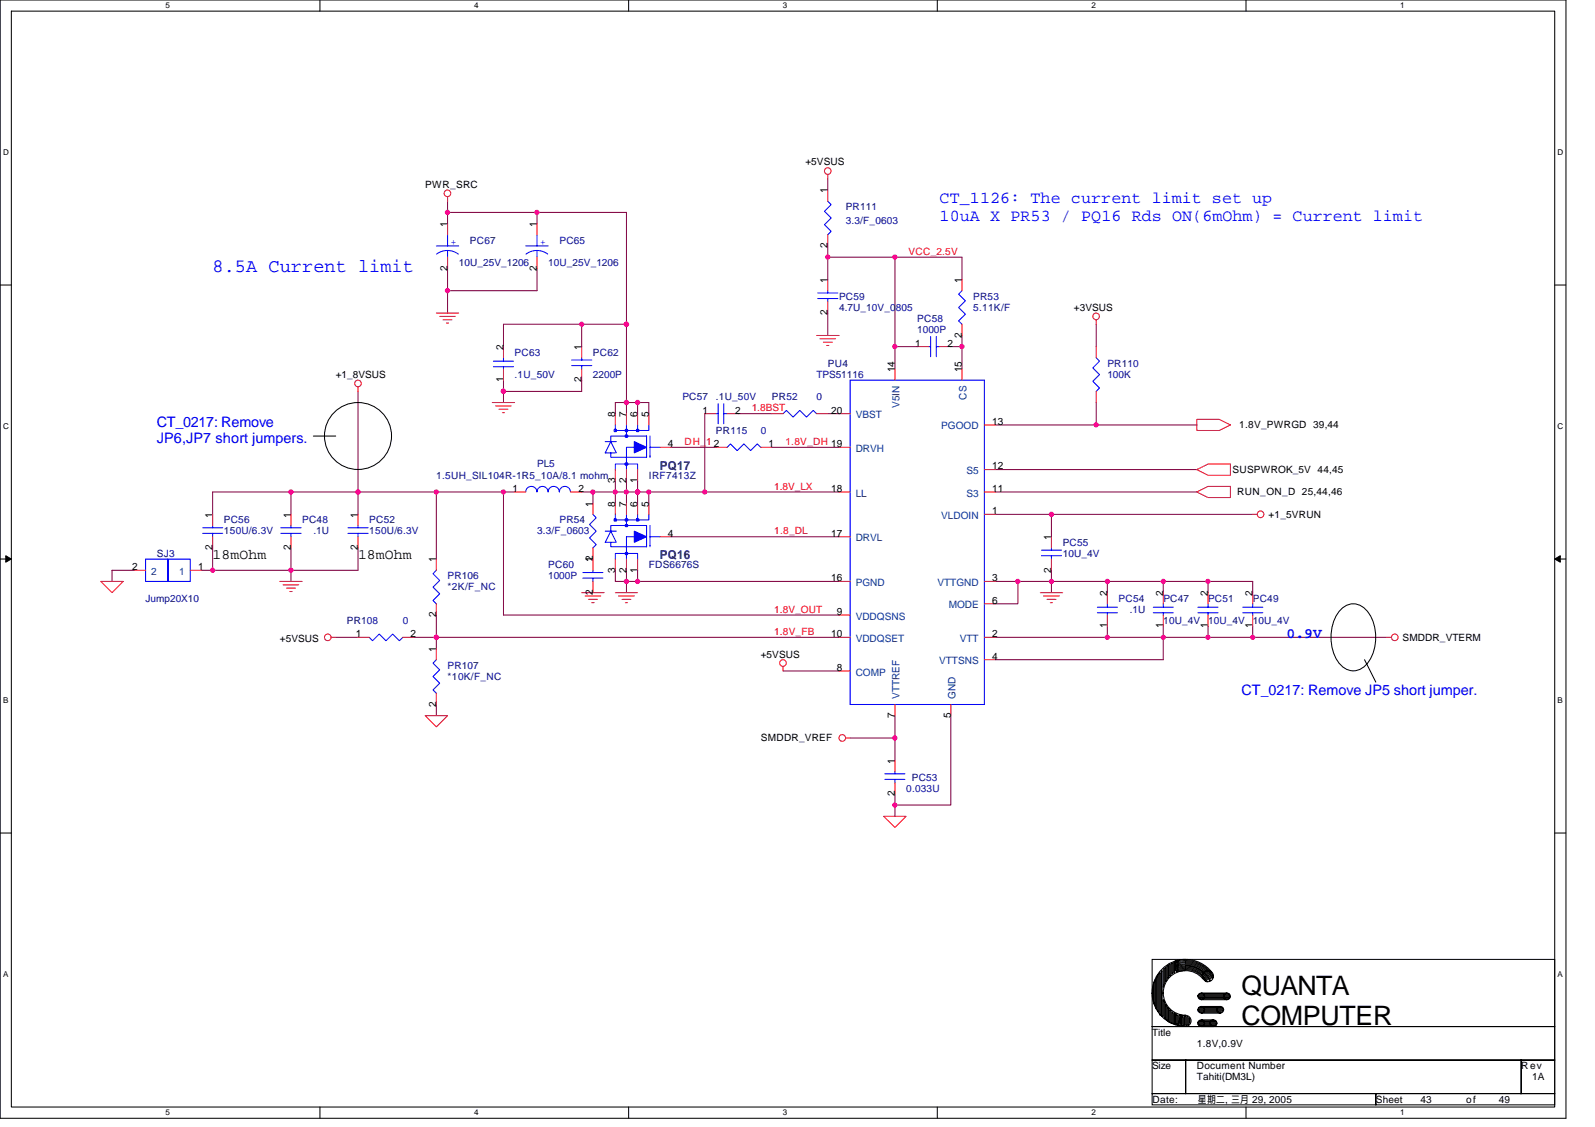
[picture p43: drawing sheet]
<svg xmlns="http://www.w3.org/2000/svg" width="297mm" height="210mm" viewBox="0 0 297 210" stroke-linecap="round" stroke-linejoin="round" font-family="sans-serif">
<defs><g id="words">
<g font-size="5">
<text x="231.2" y="185.3">QUANTA</text>
<text x="231.2" y="191">COMPUTER</text>
</g>
<text font-size="3.5" fill="#00f" x="39.6" y="50.7">8.5A Current limit</text>
<g font-size="3.1" fill="#00f">
<text x="175" y="37.8">CT_1126: The current limit set up</text>
<text x="175" y="41.1">10uA X PR53 / PQ16 Rds ON(6mOhm) = Current limit</text>
</g>
<g font-size="2.7" fill="#00f">
<text x="29.2" y="79.4">CT_0217: Remove</text>
<text x="29.2" y="82.5">JP6,JP7 short jumpers.</text>
<text x="239.6" y="118.9">0.9V</text>
<text x="231.2" y="129.4">CT_0217: Remove JP5 short jumper.</text>
</g>
<g font-size="2.7">
<text x="39.6" y="104.2">18mOhm</text>
<text x="66.7" y="104.2">18mOhm</text>
</g>
<g font-size="2.3" fill="#000080">
<text x="122.9" y="87.5">PQ17</text>
<text x="122.9" y="104.2">PQ16</text>
</g>
<g font-size="1.9">
<text x="79.2" y="35">PWR_SRC</text>
<text x="150" y="30.8">+5VSUS</text>
<text x="154.1" y="36" transform="rotate(-90 154.1 36)">1</text>
<text x="83.3" y="42.3" transform="rotate(-90 83.3 42.3)">1</text>
<text x="100" y="42.3" transform="rotate(-90 100 42.3)">1</text>
<text x="154.1" y="46.2" transform="rotate(-90 154.1 46.2)">2</text>
<text x="83.3" y="50.4" transform="rotate(-90 83.3 50.4)">2</text>
<text x="100" y="50.4" transform="rotate(-90 100 50.4)">2</text>
<text x="154.1" y="52.7" transform="rotate(-90 154.1 52.7)">1</text>
<text x="179.1" y="52.7" transform="rotate(-90 179.1 52.7)">1</text>
<text x="154.1" y="58.7" transform="rotate(-90 154.1 58.7)">2</text>
<text x="200" y="57.9">+3VSUS</text>
<text x="93.7" y="65.2" transform="rotate(-90 93.7 65.2)">2</text>
<text x="108.3" y="65.2" transform="rotate(-90 108.3 65.2)">1</text>
<text x="170.4" y="64.5">1</text>
<text x="176.4" y="64.5">2</text>
<text x="179.1" y="62.9" transform="rotate(-90 179.1 62.9)">2</text>
<text x="62.5" y="70.4">+1_8VSUS</text>
<text x="93.7" y="71.2" transform="rotate(-90 93.7 71.2)">1</text>
<text x="108.3" y="71.2" transform="rotate(-90 108.3 71.2)">2</text>
<text x="166.6" y="69.3" transform="rotate(-90 166.6 69.3)">14</text>
<text x="179.1" y="69.3" transform="rotate(-90 179.1 69.3)">15</text>
<text x="114.6" y="77.7" transform="rotate(-90 114.6 77.7)">8</text>
<text x="116.6" y="77.7" transform="rotate(-90 116.6 77.7)">7</text>
<text x="118.7" y="77.7" transform="rotate(-90 118.7 77.7)">6</text>
<text x="120.8" y="77.7" transform="rotate(-90 120.8 77.7)">5</text>
<text x="130.8" y="77">1</text>
<text x="136.9" y="77">2</text>
<text x="154.8" y="77">20</text>
<text x="124.4" y="83.3">4</text>
<text x="132.9" y="83.3">2</text>
<text x="143.1" y="83.3">1</text>
<text x="184.8" y="79.1">13</text>
<text x="230.8" y="79.8">1.8V_PWRGD 39,44</text>
<text x="114.6" y="90" transform="rotate(-90 114.6 90)">3</text>
<text x="116.6" y="90" transform="rotate(-90 116.6 90)">2</text>
<text x="118.7" y="90" transform="rotate(-90 118.7 90)">1</text>
<text x="184.8" y="87.4">12</text>
<text x="229.5" y="88.1">SUSPWROK_5V 44,45</text>
<text x="95.4" y="91.6">1</text>
<text x="107.7" y="91.6">2</text>
<text x="110.4" y="94.3" transform="rotate(-90 110.4 94.3)">1</text>
<text x="114.6" y="94.3" transform="rotate(-90 114.6 94.3)">8</text>
<text x="116.6" y="94.3" transform="rotate(-90 116.6 94.3)">7</text>
<text x="118.7" y="94.3" transform="rotate(-90 118.7 94.3)">6</text>
<text x="120.8" y="94.3" transform="rotate(-90 120.8 94.3)">5</text>
<text x="154.8" y="91.6">18</text>
<text x="184.8" y="95.8">1</text>
<text x="184.8" y="91.6">11</text>
<text x="230.4" y="92.3">RUN_ON_D 25,44,46</text>
<text x="39.6" y="96.4" transform="rotate(-90 39.6 96.4)">1</text>
<text x="54.2" y="96.4" transform="rotate(-90 54.2 96.4)">1</text>
<text x="66.7" y="96.4" transform="rotate(-90 66.7 96.4)">1</text>
<text x="124.4" y="99.9">4</text>
<text x="154.8" y="99.9">17</text>
<text x="195.8" y="100.6" transform="rotate(-90 195.8 100.6)">1</text>
<text x="236.2" y="96.4">+1_5VRUN</text>
<text x="24.6" y="106.2">2</text>
<text x="36.9" y="106.2">1</text>
<text x="39.6" y="102.5" transform="rotate(-90 39.6 102.5)">2</text>
<text x="54.2" y="102.5" transform="rotate(-90 54.2 102.5)">2</text>
<text x="66.7" y="102.5" transform="rotate(-90 66.7 102.5)">2</text>
<text x="81.2" y="104.8" transform="rotate(-90 81.2 104.8)">1</text>
<text x="110.4" y="104.8" transform="rotate(-90 110.4 104.8)">12</text>
<text x="114.6" y="106.6" transform="rotate(-90 114.6 106.6)">3</text>
<text x="116.6" y="106.6" transform="rotate(-90 116.6 106.6)">2</text>
<text x="118.7" y="106.6" transform="rotate(-90 118.7 106.6)">1</text>
<text x="195.8" y="106.6" transform="rotate(-90 195.8 106.6)">2</text>
<text x="110.4" y="110.8" transform="rotate(-90 110.4 110.8)">2</text>
<text x="154.8" y="108.3">16</text>
<text x="184.8" y="112.4">6</text>
<text x="184.8" y="108.3">3</text>
<text x="206.2" y="111" transform="rotate(-90 206.2 111)">2</text>
<text x="216.6" y="111" transform="rotate(-90 216.6 111)">2</text>
<text x="225" y="111" transform="rotate(-90 225 111)">2</text>
<text x="233.3" y="111" transform="rotate(-90 233.3 111)">2</text>
<text x="52.1" y="119.5">+5VSUS</text>
<text x="66.3" y="118.7">1</text>
<text x="76.5" y="118.7">2</text>
<text x="81.2" y="115" transform="rotate(-90 81.2 115)">2</text>
<text x="154.8" y="118.7">10</text>
<text x="155.8" y="114.5">9</text>
<text x="184.8" y="118.7">2</text>
<text x="206.2" y="117.1" transform="rotate(-90 206.2 117.1)">1</text>
<text x="216.6" y="117.1" transform="rotate(-90 216.6 117.1)">1</text>
<text x="225" y="117.1" transform="rotate(-90 225 117.1)">1</text>
<text x="233.3" y="117.1" transform="rotate(-90 233.3 117.1)">1</text>
<text x="261.2" y="119.3">SMDDR_VTERM</text>
<text x="81.2" y="121.4" transform="rotate(-90 81.2 121.4)">1</text>
<text x="141.7" y="122.5">+5VSUS</text>
<text x="155.8" y="124.9">8</text>
<text x="184.8" y="122.9">4</text>
<text x="81.2" y="131.6" transform="rotate(-90 81.2 131.6)">2</text>
<text x="166.6" y="133.7" transform="rotate(-90 166.6 133.7)">7</text>
<text x="177.1" y="133.7" transform="rotate(-90 177.1 133.7)">5</text>
<text x="141.7" y="138.1">SMDDR_VREF</text>
<text x="166.6" y="142.2" transform="rotate(-90 166.6 142.2)">1</text>
<text x="166.6" y="148.3" transform="rotate(-90 166.6 148.3)">2</text>
<text x="214.6" y="192.9">Title</text>
<text x="222.9" y="194.9">1.8V,0.9V</text>
<text x="214.6" y="199.1">Size</text>
<text x="222.9" y="199.1">Document Number</text>
<text x="222.9" y="201.2">Tahiti(DM3L)</text>
<text x="283.3" y="199.1">R ev</text>
<text x="285.4" y="201.2">1A</text>
<text x="214.6" y="205.4">Date:</text>
<text x="223.1" y="205.4">星期二 三月 29, 2005</text>
<text x="228.2" y="205.4">,</text>
<text x="256.2" y="205.4">Sheet</text>
<text x="264.5" y="205.4">43</text>
<text x="273" y="205.4">of</text>
<text x="279.1" y="205.4">49</text>
</g>
<g font-size="1.9" fill="#000080">
<text x="157.5" y="39.2">PR111</text>
<text x="157.5" y="41.7">3.3/F_0603</text>
<text x="87.5" y="45.4">PC67</text>
<text x="104.2" y="45.4">PC65</text>
<text x="85.4" y="49.6">10U_25V_1206</text>
<text x="102.1" y="49.6">10U_25V_1206</text>
<text x="156.2" y="55.8">PC59</text>
<text x="156.2" y="57.9">4.7U_10V_0805</text>
<text x="170.8" y="60">PC58</text>
<text x="181.2" y="57.9">5.11K/F</text>
<text x="181.2" y="55.8">PR53</text>
<text x="170.8" y="62.1">1000P</text>
<text x="95.8" y="66.2">PC63</text>
<text x="95.8" y="70.4">.1U_50V</text>
<text x="110.4" y="66.2">PC62</text>
<text x="110.4" y="70.4">2200P</text>
<text x="152.1" y="70.4">TPS51116</text>
<text x="154.2" y="68.3">PU4</text>
<text x="206.2" y="68.3">PR110</text>
<text x="206.2" y="70.4">100K</text>
<text x="127.1" y="74.6">PC57</text>
<text x="133.3" y="74.6">.1U_50V</text>
<text x="143.8" y="74.6">PR52</text>
<text x="152.1" y="74.6">0</text>
<text x="133.3" y="80.8">PR115</text>
<text x="141.7" y="80.8">0</text>
<text x="81.3" y="89.1">1.5UH_SIL104R-1R5_10A/8.1 mohm</text>
<text x="100" y="87.1">PL5</text>
<text x="120.9" y="89.1">IRF7413Z</text>
<text x="41.7" y="97.5">PC56</text>
<text x="41.7" y="99.5">150U/6.3V</text>
<text x="56.3" y="97.5">PC48</text>
<text x="58.4" y="99.5">.1U</text>
<text x="68.8" y="97.5">PC52</text>
<text x="68.8" y="99.5">150U/6.3V</text>
<text x="100" y="99.5">3.3/F_0603</text>
<text x="104.2" y="97.5">PR54</text>
<text x="197.9" y="101.6">PC55</text>
<text x="29.2" y="103.7">SJ3</text>
<text x="83.4" y="107.9">PR106</text>
<text x="102.1" y="107.9">1000P</text>
<text x="102.1" y="105.8">PC60</text>
<text x="120.8" y="105.8">FDS6676S</text>
<text x="197.9" y="103.7">10U_4V</text>
<text x="27.1" y="112.1">Jump20X10</text>
<text x="83.4" y="110">*2K/F_NC</text>
<text x="208.3" y="112.1">PC54</text>
<text x="216.7" y="112.1">PC47</text>
<text x="225" y="112.1">PC51</text>
<text x="233.3" y="112.1">PC49</text>
<text x="64.6" y="116.2">PR108</text>
<text x="75" y="116.2">0</text>
<text x="210.4" y="114.1">.1U</text>
<text x="216.6" y="116.2">10U_4V</text>
<text x="225" y="116.2">10U_4V</text>
<text x="233.3" y="116.2">10U_4V</text>
<text x="83.4" y="124.5">PR107</text>
<text x="83.4" y="126.6">*10K/F_NC</text>
<text x="168.7" y="147.5">0.033U</text>
<text x="169.8" y="145.4">PC53</text>
</g>
<g font-size="1.9" fill="#00f">
<text x="84" y="45.7">+</text>
<text x="100.6" y="45.7">+</text>
</g>
<g font-size="1.9" fill="#f00">
<text x="169.2" y="47.5">VCC_2.5V</text>
<text x="140" y="76.6">1.8BST</text>
<text x="127.5" y="82.9">DH_1</text>
<text x="146.3" y="82.9">1.8V_DH 19</text>
<text x="144.2" y="91.2">1.8V_LX</text>
<text x="144.2" y="99.5">1.8_DL</text>
<text x="144.2" y="118.3">1.8V_FB</text>
<text x="144.2" y="114.1">1.8V_OUT</text>
</g>
<g font-size="1.9" fill="#004080">
<text x="159.4" y="77.9">VBST</text>
<text x="167.5" y="76" transform="rotate(-90 167.5 76)">V5IN</text>
<text x="180" y="74.4" transform="rotate(-90 180 74.4)">CS</text>
<text x="175.3" y="80">PGOOD</text>
<text x="159.4" y="84.2">DRVH</text>
<text x="180" y="88.3">S5</text>
<text x="159.4" y="92.5">LL</text>
<text x="180" y="92.5">S3</text>
<text x="159.4" y="100.8">DRVL</text>
<text x="175.3" y="96.6">VLDOIN</text>
<text x="28.1" y="107.1">2</text>
<text x="33.4" y="107.1">1</text>
<text x="159.4" y="109.1">PGND</text>
<text x="174.6" y="109.1">VTTGND</text>
<text x="176.7" y="113.3">MODE</text>
<text x="159.4" y="119.5">VDDQSET</text>
<text x="159.4" y="115.4">VDDQSNS</text>
<text x="178.7" y="119.5">VTT</text>
<text x="159.4" y="125.8">COMP</text>
<text x="174.9" y="123.7">VTTSNS</text>
<text x="167.5" y="130.2" transform="rotate(-90 167.5 130.2)">VTTREF</text>
<text x="177.9" y="130.2" transform="rotate(-90 177.9 130.2)">GND</text>
</g>
<g font-size="1.5">
<text x="30.8" y="1.5">5</text>
<text x="88.3" y="1.5">4</text>
<text x="145.8" y="1.5">3</text>
<text x="203.3" y="1.5">2</text>
<text x="260.8" y="1.5">1</text>
<text x=".6" y="28.9">D</text>
<text x="290.1" y="28.9">D</text>
<text x=".6" y="79.9">C</text>
<text x="290.1" y="79.9">C</text>
<text x=".6" y="131">B</text>
<text x="290.1" y="131">B</text>
<text x=".6" y="182">A</text>
<text x="290.1" y="182">A</text>
<text x="30.8" y="207.7">5</text>
<text x="88.3" y="207.7">4</text>
<text x="145.8" y="207.7">3</text>
<text x="203.3" y="207.7">2</text>
<text x="260.8" y="207.7">1</text>
</g>
</g></defs>
<path d="M0 0h291.6v208.3h-291.6zM2.1 2.1h287.4v204.1h-287.4z" fill="none" stroke="#000" stroke-width=".19"/>
<g fill="#fff">
<path d="M30.8 .2h.9v1.7h-.9z"/>
<path d="M30.8 206.4h.9v1.7h-.9z"/>
</g>
<path d="M59.6 0v2.1M59.6 206.2v2.1" fill="none" stroke="#000" stroke-width=".19"/>
<g fill="#fff">
<path d="M88.3 .2h.8v1.7h-.8z"/>
<path d="M88.3 206.4h.8v1.7h-.8z"/>
</g>
<path d="M117.1 0v2.1M117.1 206.2v2.1" fill="none" stroke="#000" stroke-width=".19"/>
<g fill="#fff">
<path d="M145.8 .2h.8v1.7h-.8z"/>
<path d="M145.8 206.4h.8v1.7h-.8z"/>
</g>
<path d="M174.6 0v2.1M174.6 206.2v2.1" fill="none" stroke="#000" stroke-width=".19"/>
<g fill="#fff">
<path d="M203.3 .2h.8v1.7h-.8z"/>
<path d="M203.3 206.4h.8v1.7h-.8z"/>
</g>
<path d="M232 0v2.1M232 206.2v2.1" fill="none" stroke="#000" stroke-width=".19"/>
<g fill="#fff">
<path d="M260.8 .2h.8v1.7h-.8z"/>
<path d="M260.8 206.4h.8v1.7h-.8z"/>
<path d="M.6 27.6h1v1.7h-1z"/>
<path d="M290.1 27.6h1v1.7h-1z"/>
<path d="M.6 78.6h1v1.7h-1z"/>
<path d="M290.1 78.6h1v1.7h-1z"/>
</g>
<path d="M0 53.1h2.1M289.5 53.1h2.1" fill="none" stroke="#000" stroke-width=".19"/>
<g fill="#fff">
<path d="M.6 129.6h1v1.7h-1z"/>
<path d="M290.1 129.6h1v1.7h-1z"/>
</g>
<path d="M0 104.1h2.1M289.5 104.1h2.1" fill="none" stroke="#000" stroke-width=".19"/>
<path d="M1.1 103.5l1 .6-1 .6zM289.5 104.1l1.1-.6v1.2z" fill="#000" stroke="#000" stroke-width=".19"/>
<g fill="#fff">
<path d="M.5 180.7h1.1v1.6h-1.1z"/>
<path d="M290 180.7h1.1v1.6h-1.1z"/>
</g>
<g fill="none" stroke="#000" stroke-width=".19">
<path d="M58.4 81.2h4.1M249.6 113.7a3.2 3.2 0 0 1 5.4 .6 8.4 8.4 0 0 1-.5 9.4 3.2 3.2 0 0 1-5.4-.6 8.5 8.5 0 0 1 .5-9.4zM254.1 122.9l2.1 4.1M0 155.2h2.1M289.5 155.2h2.1M214.6 178.7h74.9v12.5h-74.9zM218.9 179.1l.2-.2v2.1l-.2-.2zM219.1 179.8a5.4 5.4 0 0 1 6.4 2.5M219.1 179.6a5.7 5.7 0 0 1 6.6 2.6M219.1 179.2a5.9 5.9 0 0 1 6.9 2.6M219.3 179.3a5.9 5.9 0 0 1 6.6 2.8M219.3 179.1v1.7"/>
<path d="M220.8 178.7l-1.9 .3M214.6 191.2h74.9v6.2h-74.9zM214.6 197.4h6.2v6.3h-6.2zM214.8 183.5v2.9l.2 .6v-4.1l.2-.5v5.2l.2 .3v-5.9l.2-.4v6.7l.2 .2v-7.1l.2-.2v7.9M216.2 189.1v-8.1l.2-.2v8.5h.2v-3.1l.2 .4v2.9l.3 .2v-2.7l.2 .5v2.4l.2 .3v-2.6l.2 .3v2.5h.2v-2.3l.2 .2v2.3h.2v-2.1l.2 .2v1.9l.2 .2v-2.1l.2 .2v1.9h.2v-1.7M216.6 180.4v3.5l.2-.6v-2.9l.3-.3v2.8l.2-.3v-2.7l.2-.2v2.5l.2-.2v-2.5h.2v2.3l.2-.2v-2.1l.2-.2v2.1l.2-.2v-1.9l.2-.2v2.1M219.1 180.2a5 5 0 0 1 6.2 2.5M219.1 188.9v.2h.2v1.7h.3v-1.7h.2v1.9h-.5l.7-1.9M219.2 180.9a4.4 4.4 0 0 1 5.5 2M219.2 180.7a4.6 4.6 0 0 1 5.7 2.2M219.2 180.4a4.8 4.8 0 0 1 5.7 2.1M219.2 180a5.2 5.2 0 0 1 6.3 2.7"/>
<path d="M220 189.1h.1M220 189.1v1.9l.2-.2v-1.7l.2 .4v1.5h.2v-1.7h.2v1.7h.2v-1.7h.2v1.7l.2-.2v-1.3l.2 .2v.9M220.8 180.8l-1.5 .2M220.8 197.4h62.5v6.3h-62.5zM223.3 185.1h5.6v.3h-5.8v.2h6l-.2 .2h-5.6l.2 .2h5.4M223.3 187.6h4.4v.3h-4.4l-.2 .2h4.8l-.2 .2h-4.6l.4 .2h4M223.3 190.2h3.1v.2h-3.3v.2h3.5l-.2 .2h-3.3l.4 .2h2.9M223.7 189.9h2.3M223.7 191.2h2.3M223.7 188.7h3.6M223.7 187.5h3.6M223.7 186.2h4.8"/>
<path d="M223.7 185h4.8M224 182.3a4.1 4.1 0 0 0-4.6-1.3 4.1 4.1 0 0 0-2.8 4v-.1a4.2 4.2 0 0 0 4.2 4.2M225.7 181.1a6.2 6.2 0 0 0-7-2.1 6.2 6.2 0 0 0-4.1 6v-.1a6.2 6.2 0 0 0 6.2 6.3M283.3 197.4h6.2v6.3h-6.2zM214.6 203.7h41.6v2.1h-41.6zM256.2 203.7h33.3v2.1h-33.3z"/>
<circle cx="66.7" cy="81.2" r="6.2"/>
<circle cx="220.8" cy="190.1" r="1.04"/>
<circle cx="223.7" cy="188.1" r=".62"/>
<circle cx="223.7" cy="190.6" r=".62"/>
<circle cx="223.7" cy="185.6" r=".62"/>
<circle cx="225" cy="181.8" r="1.03"/>
<circle cx="226" cy="190.6" r=".62"/>
<circle cx="227.3" cy="188.1" r=".62"/>
<circle cx="228.5" cy="185.6" r=".62"/>
</g>
<g fill="none" stroke="#800040" stroke-width=".19">
<path d="M83.4 39.6h33.3v37.4M83.4 37.5v4.2M100 39.6v2.1M154.2 33.3v2.1M83.4 50v8.3M100 50v4.1h-16.6M154.2 47.9h25v4.2M154.2 45.8v6.3M154.2 58.3v4.2M166.7 47.9v16.7M66.7 72.9v22.9M93.8 70.8v4.2"/>
<path d="M108.3 60.4v4.2M108.3 70.8v2.1h-14.5M114.6 77v-2h6.2v2M116.7 60.4h-22.9v4.2M118.7 75v2M131.3 77v14.6M137.5 77h6.2M154.2 77h2M170.8 64.6h-4.1v4.1M179.2 62.5v2.1h-2.1M179.2 64.6v4.1M185.4 79.1h37.5"/>
<path d="M204.1 60.4v4.2M204.1 75v4.1M54.2 91.6v4.2M81.3 91.6v12.5M93.8 91.6v23h62.4M95.8 91.6h-56.2v4.2M108.3 91.6h2.1v2.1M110.4 91.6h45.8M114.6 89.6v4.1M116.7 89.6v4.1M118.7 89.6v4.1M120.8 91.6v2.1"/>
<path d="M125 100h31.2M125 83.3h8.3M143.7 83.3h12.5M185.4 91.6h37.5M185.4 87.5h37.5M185.4 95.8h47.9M195.8 95.8v4.2M25 106.2h-4.1v2.1M39.6 102v4.2M54.2 102v6.3M62.5 118.7h4.2M66.7 102v4.2h-29.2"/>
<path d="M77.1 118.7h79.1M81.3 114.6v6.2M114.6 106.2v2.1h41.6M116.7 106.2v4.2M118.7 106.2v2.1M185.4 108.3h4.2M185.4 118.7h72.9M195.8 106.2v4.2M206.2 108.3v2.1M206.2 116.6v2.1M216.6 108.3v2.1M216.6 116.6v6.3h-31.2"/>
<path d="M225 108.3v2.1M225 116.6v2.1M233.3 110.4v-2.1h-43.7v4.2h-4.2M233.3 116.6v2.1M81.3 131.2v2.1M145.8 125h10.4M158.3 137.5h8.4M166.7 133.3v8.3M177.1 133.3v16.6h-10.4M166.7 147.9v4.1"/>
</g>
<g fill="none" stroke="#f00" stroke-width=".19">
<path d="M83.4 36.6v.9M154.2 32.5v.8M154.2 35.4v2.1M81.3 58.3h4.1M81.9 58.9h2.9M82.5 59.6h1.7M83.4 41.7v2M83.4 47.9v2.1M100 41.7v2M100 47.9v2.1M154.2 43.7v2.1M154.2 52.1v2"/>
<path d="M154.2 56.2v2.1M179.2 52.1v2M204.1 59.6v.8M66.7 72.1v.8M83.1 60.2h.4M91.7 75h4.1M92.3 75.6h2.9M92.9 76.2h1.7M93.6 76.9h.4M93.8 64.6v2M93.8 68.7v2.1M108.3 64.6v2"/>
<path d="M108.3 68.7v2.1M114.6 77v2.1M116.7 77v2.1M118.7 77v2.1M120.8 77v2.1M131.3 77h2M135.4 77h2.1M143.7 77h2.1M152.1 62.5h4.1M152.1 77h2.1M152.7 63.1h2.9M153.3 63.7h1.7"/>
<path d="M153.9 64.3h.5M156.2 77h2.1M166.7 68.7v2.1M170.8 64.6h2.1M175 64.6h2.1M179.2 60.4v2.1M179.2 68.7v2.1M183.3 79.1h2.1M204.1 64.6v2M204.1 72.9v2.1M222.9 78.1h4.2l2 1-2 1.1h-4.2zM39.6 95.8v2.1"/>
<path d="M39.6 100v2M54.2 95.8v2.1M54.2 100v2M66.7 95.8v2.1M66.7 100v2M95.8 91.6h2.1M106.3 91.6h2M110.4 93.7v2.1M114.6 87.5v2.1M114.6 93.7v2.1M116.7 87.5v2.1M116.7 93.7v2.1"/>
<path d="M118.7 87.5v2.1M118.7 93.7v2.1M120.8 93.7v2.1M122.9 83.3h2.1M122.9 100h2.1M133.3 83.3h2.1M141.7 83.3h2M156.2 91.6h2.1M156.2 83.3h2.1M156.2 100h2.1M183.3 95.8h2.1M183.3 91.6h2.1"/>
<path d="M183.3 87.5h2.1M195.8 100v2M222.9 87.5l2.1-1.1h4.1v2.1h-4.1zM222.9 91.6l2.1-1h4.1v2.1h-4.1zM233.3 95.8h.8M18.8 108.3h4.1l-2 2.1zM25 106.2h2.1M35.4 106.2h2.1M52.1 108.3h4.2M52.7 108.9h2.9M53.4 109.5h1.6M54 110.2h.4"/>
<path d="M61.7 118.7h.8M66.7 118.7h2.1M75 118.7h2.1M81.3 104.1v2.1M81.3 112.5v2.1M108.3 110.4h4.2M109 111h2.9M109.6 111.6h1.6M110.2 112.2h.4M110.4 102v4.2M110.4 108.3v2.1M114.6 110.4h4.1"/>
<path d="M114.6 104.1v2.1M115.2 111h2.9M115.8 111.6h1.7M116.5 112.2h.4M116.7 104.1v2.1M118.7 104.1v2.1M156.2 118.7h2.1M156.2 108.3h2.1M156.2 114.6h2.1M183.3 118.7h2.1M183.3 108.3h2.1M183.3 112.5h2.1"/>
<path d="M193.7 110.4h4.2M194.3 111h3M195 111.6h1.7M195.6 112.2h.4M195.8 104.1v2.1M206.2 110.4v2.1M206.2 114.6v2M216.6 110.4v2.1M216.6 114.6v2M225 110.4v2.1M225 114.6v2M233.3 110.4v2.1"/>
<path d="M233.3 114.6v2M258.3 118.7h.8M79.2 133.3h4.2l-2.1 2.1zM81.3 120.8v2.1M81.3 129.1v2.1M145.8 124.1v.9M156.2 125h2.1M157.5 137.5h.8M166.7 131.2v2.1M177.1 131.2v2.1M183.3 122.9h2.1M164.6 152h4.1l-2 2.1z"/>
<path d="M166.7 141.6v2.1M166.7 145.8v2.1"/>
<circle cx="83.3" cy="36" r=".62"/>
<circle cx="154.2" cy="31.9" r=".62"/>
<circle cx="204.1" cy="58.9" r=".62"/>
<circle cx="66.7" cy="71.4" r=".62"/>
<circle cx="234.8" cy="95.8" r=".62"/>
<circle cx="61" cy="118.7" r=".62"/>
<circle cx="259.8" cy="118.7" r=".62"/>
<circle cx="145.8" cy="123.5" r=".62"/>
<circle cx="156.9" cy="137.4" r=".62"/>
</g>
<g fill="none" stroke="#00f" stroke-width=".19">
<path d="M154.2 37.5l.6 .6-1.3 1.2 1.3 1.3-1.3 1.2 1.3 1.3-.6 .6M81.3 45.8h4.1M81.3 47.3l.7-.4 1.3-.2 1.3 .2 .7 .4M83.4 43.7v2.1M83.4 46.7v1.2M97.9 45.8h4.2M98 47.3l.7-.4 1.3-.2 1.3 .2 .7 .4M100 43.7v2.1M100 46.7v1.2M152.3 55.6h3.7M152.3 54.6h3.7M154.2 54.1v.5"/>
<path d="M154.2 55.6v.6M179.2 54.1l-.7 .7 1.3 1.2-1.3 1.3 1.3 1.2-1.3 1.3 .7 .6M91.9 67.3h3.7M91.9 68.3h3.7M93.8 66.6v.7M93.8 68.3v.4M106.5 68.1h3.7M106.5 67.1h3.7M108.3 66.6v.5M108.3 68.1v.6M114.4 80h.4v.4h-.4zM114.6 79.1v1.1h4.1v-1.1"/>
<path d="M116.7 79.1v1.3h-.2v-.4h.4v.4h-.2v-.2M120.8 79.1v1.1h-2.2v-.2h.4v.4h-.4v-.4M133.3 77h.4M133.7 75.2v3.7M134.8 77h.6M134.8 75.2v3.7M145.8 77l.6-.6 1.3 1.3 1.2-1.3 1.3 1.3 1.2-1.3 .7 .6M158.3 70.8h25v60.4h-25zM172.9 64.6h.4M173.3 62.7v3.7M174.4 64.6h.6M174.4 62.7v3.7"/>
<path d="M204.1 66.6l.7 .7-1.3 1.2 1.3 1.3-1.3 1.2 1.3 1.3-.7 .6M37.7 99.3h3.8M37.7 98.3h3.8M39.6 97.9v.4M39.6 99.3v.7M52.3 99.3h3.8M52.3 98.3h3.8M54.2 97.9v.4M54.2 99.3v.7M64.8 99.3h3.8M64.8 98.3h3.8M66.7 97.9v.4"/>
<path d="M66.7 99.3v.7M97.9 91.6a1.04 1.04 0 0 1 1.1-1 1.04 1.04 0 0 1 1 1 1.04 1.04 0 0 1 1-1 1.04 1.04 0 0 1 1.1 1M102.1 91.6a1.04 1.04 0 0 1 1-1 1.04 1.04 0 0 1 1.1 1M104.2 91.6a1.03 1.03 0 0 1 1-1 1.03 1.03 0 0 1 1 1M110.4 95.8l.6 .6-1.2 1.3 1.2 1.2-1.2 1.3 1.2 1.2-.6 .6M112.7 82.3h2.1M112.7 98.9h2.1M113.7 84.3v.9h6.7v-4h-6.7v1.1l1.1 2M113.7 82.3l-1 2h1.9M113.7 98.9l-1 2.1h1.9M114.4 96.6h.4v.4h-.4zM114.6 87.5v-1.1h4.1v1.1"/>
<path d="M114.6 95.8v1h4.1v-1M116.5 81h.4v.4h-.4zM116.5 97.7h.4v.4h-.4zM116.7 86.2h.2v.4h-.4v-.4h.2v1.3M116.7 95.8v1.2h-.2v-.4h.4v.4h-.2v-.2M116.7 80.4v.8M116.7 97v.9M118.1 83.3h-1.4v3.1M118.1 100h-1.4v3.1M120.8 95.8v1h-2.2v-.2h.4v.4h-.4v-.4M121 83.3h1.9M121 81.2v4"/>
<path d="M121 97.9v3.9M121 100h1.9M135.4 83.3l.6-.6 1.3 1.2 1.2-1.2 1.3 1.2 1.2-1.2 .7 .6M27.1 104.1h4.2v4.2h-4.2zM31.3 104.1h4.1v4.2h-4.1zM68.8 118.7l.6 .6 1.2-1.2 1.3 1.2 1.2-1.2 1.3 1.2 .6-.6M81.3 106.2l-.7 .6 1.3 1.3-1.3 1.2 1.3 1.3-1.3 1.2 .7 .7M108.5 107.7h3.8M108.5 106.6h3.8M110.4 106.2v.4M110.4 107.7v.6M113.7 101v.8h6.7v-3.9h-6.7v1l1.1 2.1"/>
<path d="M114.6 104.1v-1h4.1v1M116.7 102.9h.2v.4h-.4v-.4h.2v1.2M193.9 103.5h3.8M193.9 102.5h3.8M195.8 102v.5M195.8 103.5v.6M204.4 113.1h3.7M204.4 114.1h3.7M206.2 112.5v.6M206.2 114.1v.5M214.8 113.1h3.7M214.8 114.1h3.7"/>
<path d="M216.6 112.5v.6M216.6 114.1v.5M223.1 113.1h3.7M223.1 114.1h3.7M225 112.5v.6M225 114.1v.5M231.4 113.1h3.8M231.4 114.1h3.8M233.3 112.5v.6M233.3 114.1v.5M81.3 122.9l-.7 .6 1.3 1.3-1.3 1.2 1.3 1.3-1.3 1.2 .7 .6M164.8 145.2h3.7"/>
<path d="M164.8 144.1h3.7M166.7 143.7v.4M166.7 145.2v.6"/>
</g>
<g fill="#00f" stroke="#00f" stroke-width=".19">
<path d="M118.1 82.3l2.3 1-2.3 1z" fill-rule="evenodd"/>
<path d="M118.1 98.9l2.3 1.1-2.3 1z" fill-rule="evenodd"/>
</g>
<g fill="#f0f" stroke="#f0f" stroke-width=".19">
<circle cx="66.7" cy="91.6" r=".4"/>
<circle cx="81.3" cy="91.6" r=".4"/>
<circle cx="116.7" cy="91.6" r=".41"/>
<circle cx="118.7" cy="91.6" r=".4"/>
<circle cx="83.3" cy="54.1" r=".41"/>
<circle cx="166.6" cy="47.9" r=".4"/>
<circle cx="116.7" cy="60.4" r=".41"/>
<circle cx="116.7" cy="108.3" r=".41"/>
<circle cx="131.2" cy="91.6" r=".4"/>
<circle cx="114.6" cy="91.6" r=".4"/>
<circle cx="108.3" cy="60.4" r=".4"/>
<circle cx="81.3" cy="118.7" r=".4"/>
<circle cx="83.3" cy="39.6" r=".4"/>
<circle cx="100" cy="39.6" r=".4"/>
<circle cx="225" cy="118.7" r=".4"/>
<circle cx="206.2" cy="108.3" r=".4"/>
<circle cx="110.4" cy="91.6" r=".4"/>
<circle cx="116.7" cy="75" r=".42"/>
<circle cx="54.2" cy="91.6" r=".41"/>
<circle cx="39.6" cy="106.2" r=".41"/>
<circle cx="120.8" cy="91.6" r=".4"/>
<circle cx="93.7" cy="72.9" r=".4"/>
<circle cx="204.1" cy="79.1" r=".4"/>
<circle cx="118.7" cy="75" r=".41"/>
<circle cx="54.2" cy="106.2" r=".42"/>
<circle cx="118.7" cy="108.3" r=".4"/>
<circle cx="154.2" cy="47.9" r=".4"/>
<circle cx="93.7" cy="91.6" r=".4"/>
<circle cx="166.6" cy="64.5" r=".41"/>
<circle cx="166.6" cy="137.4" r=".41"/>
<circle cx="189.6" cy="108.3" r=".41"/>
<circle cx="195.8" cy="108.3" r=".4"/>
<circle cx="166.6" cy="149.9" r=".4"/>
<circle cx="179.1" cy="64.5" r=".42"/>
<circle cx="195.8" cy="95.8" r=".41"/>
<circle cx="216.6" cy="108.3" r=".4"/>
<circle cx="225" cy="108.3" r=".4"/>
<circle cx="216.6" cy="118.7" r=".4"/>
<circle cx="206.2" cy="118.7" r=".4"/>
<circle cx="233.3" cy="118.7" r=".4"/>
</g>
<use href="#words"/>
</svg>
